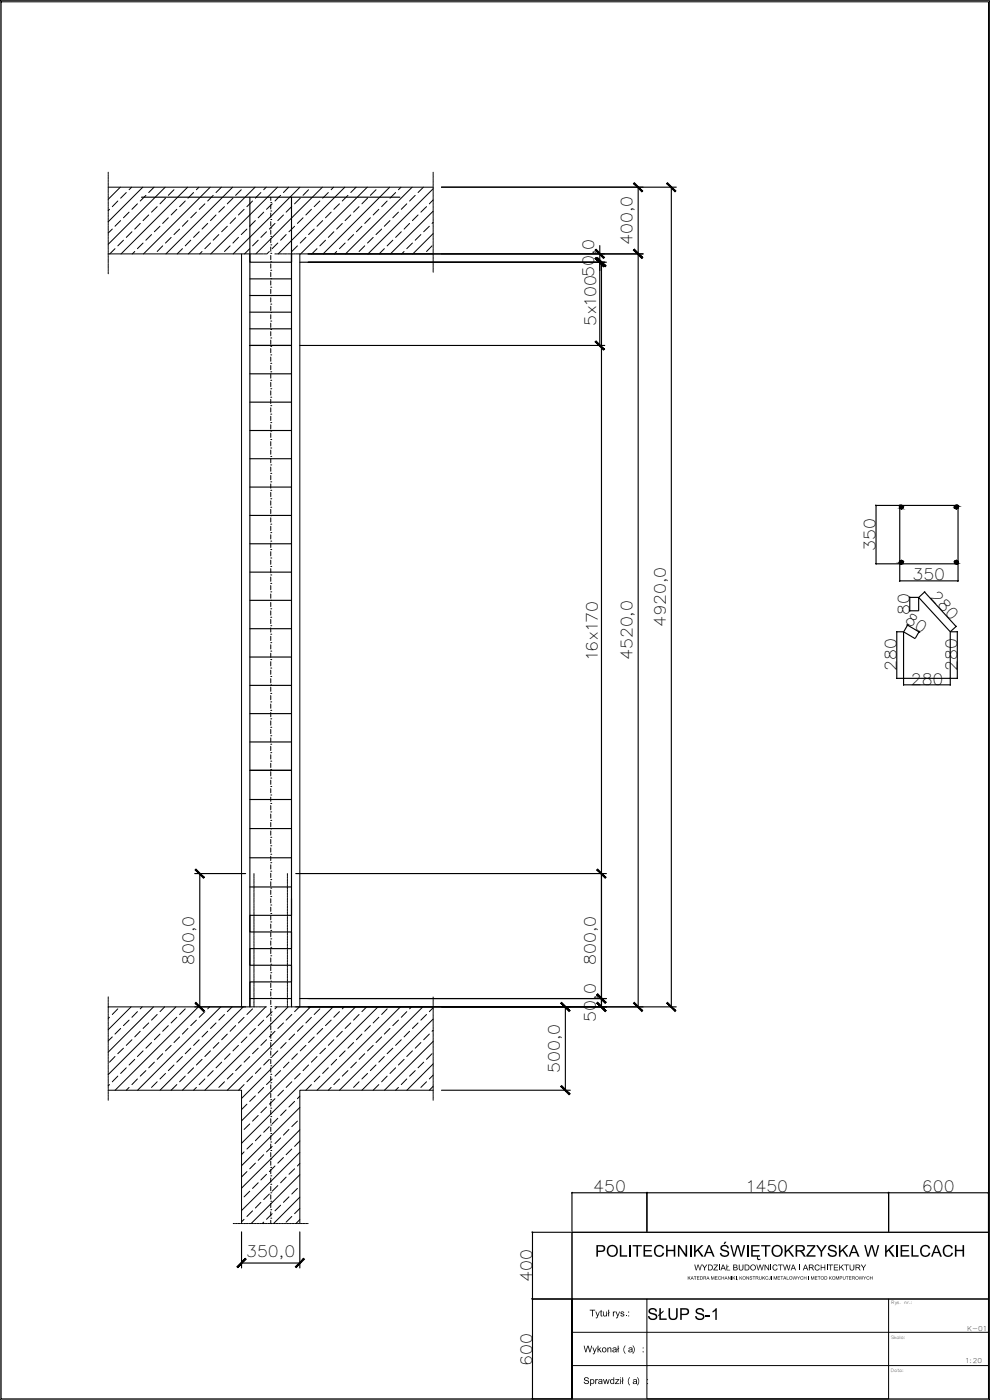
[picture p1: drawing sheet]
<svg xmlns="http://www.w3.org/2000/svg" width="297mm" height="420mm" viewBox="0 0 297 420" stroke-linecap="round" stroke-linejoin="round" font-family="sans-serif">
<defs><g id="words">
<g font-size="4.7">
<text x="189.8" y="73.5" transform="rotate(-90 189.8 73.5)">400,0</text>
<text x="178.9" y="97.8" transform="rotate(-90 178.9 97.8)">5x10050,0</text>
<text x="262.7" y="165.4" transform="rotate(-90 262.7 165.4)">350</text>
<text x="273.8" y="174.2">350</text>
<text x="278.9" y="179.2" transform="rotate(47 278.9 179.2)">280</text>
<text x="272.9" y="184.6" transform="rotate(-90 272.9 184.6)">80</text>
<text x="199.7" y="188.2" transform="rotate(-90 199.7 188.2)">4920,0</text>
<text x="271.3" y="186.8" transform="rotate(31 271.3 186.8)">80</text>
<text x="179.4" y="198.2" transform="rotate(-90 179.4 198.2)">16x170</text>
<text x="189.8" y="198.2" transform="rotate(-90 189.8 198.2)">4520,0</text>
<text x="269" y="201.5" transform="rotate(-90 269 201.5)">280</text>
<text x="287.1" y="201.5" transform="rotate(-90 287.1 201.5)">280</text>
<text x="273.3" y="205.4">280</text>
<text x="58.3" y="289.6" transform="rotate(-90 58.3 289.6)">800,0</text>
<text x="178.8" y="289.6" transform="rotate(-90 178.8 289.6)">800,0</text>
<text x="178.8" y="306.7" transform="rotate(-90 178.8 306.7)">50,0</text>
<text x="167.9" y="322.1" transform="rotate(-90 167.9 322.1)">500,0</text>
<text x="178" y="357.8">450</text>
<text x="224" y="357.8">1450</text>
<text x="276.6" y="357.8">600</text>
<text x="73.8" y="377.4">350,0</text>
<text x="159.6" y="384.7" transform="rotate(-90 159.6 384.7)">400</text>
<text x="159.6" y="409.8" transform="rotate(-90 159.6 409.8)">600</text>
</g>
<g font-size="2">
<text x="290.2" y="399.4">K-01</text>
<text x="289.7" y="409.2">1:20</text>
</g>
<g font-size="1.3">
<text x="267.4" y="391.5">Rys. nr.:</text>
<text x="267.3" y="401.8">Skala:</text>
<text x="267.3" y="411.6">Data:</text>
</g>
</g></defs>
<!-- layer: RAMKA -->
<path d="M0 .2h296.9v420h-296.9zM.3 .6h296.3v419.2h-296.3zM171.6 399.8h125v10h-125v10M194.1 389.8h102.5h-125v30v-50h125v50v-50h-125v50M266.6 389.8v30h-72.5v-30h-22.5v30" fill="none" stroke="#000" stroke-width=".3"/>
<!-- layer: POMOCNICZA -->
<g fill="none" stroke="#000" stroke-width=".3">
<path d="M32.5 51.7v.2M32.5 52v.3M32.5 52.5v.3M32.5 53v.3M32.5 53.4v.4M32.5 53.9v.3M32.5 54.4v.3M32.5 54.9v.3M32.5 55.3v.4M32.5 55.8v.3M32.5 56.3v.3M32.5 56.8v.3"/>
<path d="M32.5 57.2v.4M32.5 57.7v.3M32.5 58.2v.3M32.5 58.7v.3M32.5 59.1v.4M32.5 59.6v.3M36.1 56.2l-3.6 3.6M37.9 57.8l-1.7 1.7M39.5 56.2l-.8 .7M42.8 56.2l-10.3 10.3M43.8 58.6l-1.7 1.7M46.2 56.2l-1.6 1.6"/>
<path d="M49.6 56.2l-17.1 17.1v-.3M49.7 59.5l-1.7 1.7M52.2 56.9l-1.7 1.7M56.3 56.2l-20 20M58.1 57.8l-1.7 1.7M59.7 56.2l-.8 .7M63.1 56.2l-20 20M64 58.6l-1.7 1.7M66.4 56.2l-1.6 1.6M69.8 56.2l-20 20M69.9 59.5l-1.7 1.7M72.4 56.9l-1.7 1.7"/>
<path d="M76.5 56.2l-20 20M78.3 57.8l-1.7 1.7M79.9 56.2l-.8 .7M83.3 56.2l-20.1 20M84.2 58.6l-1.7 1.7M86.6 56.2l-1.6 1.6M90 56.2l-20 20M90.1 59.5l-1.7 1.7M92.6 56.9l-1.7 1.7M96.7 56.2l-19.9 20M98.5 57.8l-1.7 1.7M100.1 56.2l-.7 .7"/>
<path d="M103.5 56.2l-20 20M104.4 58.6l-1.7 1.7M106.8 56.2l-1.6 1.6M110.2 56.2l-20 20M110.3 59.5l-1.7 1.7M112.8 56.9l-1.7 1.7M116.9 56.2l-20 20M118.7 57.8l-1.7 1.7M120.3 56.2l-.8 .7M123.7 56.2l-20 20M124.6 58.6l-1.7 1.7M127 56.2l-1.6 1.6"/>
<path d="M130 56.6l-19.6 19.6M130 60l-1.2 1.2M130 51.7v.4M130 52.2v.4M130 52.7v.3M130 53.2v.3M130 53.7v.3M130 54.1v.4M130 54.6v.3M130 55.1v.3M130 55.6v.3M130 56v.4"/>
<path d="M130 56.5v.4M130 57v.3M130 57.5v.3M130 58v.3M130 58.4v.4M130 58.9v.3M130 59.4v.3M130 59.9v.3M32.5 60.1v.3M32.5 60.6v.3M32.5 61v.4M32.5 61.6v.2"/>
<path d="M32.5 62v.3M32.5 62.5v.3M32.5 62.9v.4M32.5 63.5v.3M32.5 63.9v.3M32.5 64.4v.3M32.5 64.9v.3M32.5 65.4v.3M32.5 65.8v.3M32.5 66.3v.3M32.5 66.8v.3M32.5 67.3v.3"/>
<path d="M32.5 67.7v.3M32.5 68.2v.3M32.5 68.7v.3M32.5 69.2v.3M32.5 70.1v.3M32.5 70.6v.3M32.5 71.1v.3M32.5 71.5v.3M32.5 72v.3M32.5 72.5v.3M32.5 73.4v.3M32.5 73.9v.4"/>
<path d="M32.5 74.4v.3M32.5 74.9v.3M32.5 75.4v.2M32.5 75.8v.4M32.5 76.3v.3M32.5 76.8v.3M32.5 77.3v.3M32.5 77.7v.4M32.5 78.2v.3M32.5 78.7v.3M32.5 79.2v.3M32.5 79.6v.4"/>
<path d="M32.9 62.8l-.4 .4M33.7 68.7l-1.2 1.2v-.3M34.5 74.6l-1.6 1.6M35.3 60.3l-1.6 1.7M36.2 66.2l-1.7 1.7M37 72.1l-1.7 1.7M38.7 63.7l-1.7 1.7M39.6 69.6l-1.7 1.6M40.4 75.5l-.7 .7M41.2 61.2l-1.6 1.6M42.1 67.1l-1.7 1.6M42.9 72.9l-1.7 1.7"/>
<path d="M44.6 64.5l-1.7 1.7M45.5 70.4l-1.7 1.7M47.2 62l-1.7 1.7M48 67.9l-1.7 1.7M48.8 73.8l-1.6 1.7M50.5 65.4l-1.7 1.7M51.4 71.2l-1.7 1.7M53 62.8l-1.6 1.7M53.9 68.7l-1.7 1.7M54.7 74.6l-1.5 1.6M55.6 60.3l-1.7 1.7M56.4 66.2l-1.7 1.7"/>
<path d="M57.2 72.1l-1.6 1.7M58.9 63.7l-1.7 1.7M59.8 69.6l-1.7 1.6M60.6 75.5l-.7 .7M61.5 61.2l-1.7 1.6M62.3 67.1l-1.7 1.6M63.2 72.9l-1.7 1.7M64.8 64.5l-1.6 1.7M65.7 70.4l-1.7 1.7M67.4 62l-1.7 1.7M68.2 67.9l-1.7 1.7M69 73.8l-1.6 1.7"/>
<path d="M70.7 65.4l-1.7 1.7M71.5 71.2l-1.6 1.7M72.5 76.2h.3M73 76.2h.3M73.2 62.8l-1.7 1.7M73.4 76.2h.3M73.9 76.2h.4M74.1 68.7l-1.7 1.7M74.4 76.2h.3M74.9 76.2h.3M74.9 74.6l-1.5 1.6M75.4 76.2h.2"/>
<path d="M75.8 60.3l-1.7 1.7M75.8 76.2h.4M76.3 76.2h.3M76.6 66.2l-1.7 1.7M76.8 76.2h.3M77.3 76.2h.3M77.5 72.1l-1.7 1.7M77.7 76.2h.4M78.2 76.2h.3M78.7 76.2h.3M79.1 63.7l-1.6 1.7M79.2 76.2h.3"/>
<path d="M79.6 76.2h.4M80 69.6l-1.7 1.6M80.8 75.5l-.7 .7M81.7 61.2l-1.7 1.6M82.5 76.2h.3M82.5 67.1l-1.7 1.6M83 76.2h.3M83.4 72.9l-1.7 1.7M83.4 76.2h.4M83.9 76.2h.3M84.4 76.2h.3M84.9 76.2h.3"/>
<path d="M85 64.5l-1.6 1.7M85.3 76.2h.4M85.8 76.2h.3M85.9 70.4l-1.7 1.7M86.3 76.2h.3M86.8 76.2h.3M87.2 76.2h.4M87.5 62l-1.6 1.7M87.7 76.2h.4M88.2 76.2h.3M88.4 67.9l-1.7 1.7M88.7 76.2h.3"/>
<path d="M89.2 76.2h.3M89.2 73.8l-1.7 1.7M89.6 76.2h.4M90.9 65.4l-1.7 1.7M91.8 71.2l-1.7 1.7M93.4 62.8l-1.6 1.7M94.3 68.7l-1.7 1.7M95.1 74.6l-1.5 1.6M96 60.3l-1.7 1.7M96.8 66.2l-1.7 1.7M97.7 72.1l-1.7 1.7M99.4 63.7l-1.7 1.7"/>
<path d="M100.2 69.6l-1.7 1.6M101 75.5l-.7 .7M101.9 61.2l-1.7 1.6M102.7 67.1l-1.7 1.6M103.5 72.9l-1.6 1.7M105.2 64.5l-1.7 1.7M106.1 70.4l-1.7 1.7M107.7 62l-1.6 1.7M108.6 67.9l-1.7 1.7M109.4 73.8l-1.7 1.7M111.1 65.4l-1.7 1.7M112 71.2l-1.7 1.7"/>
<path d="M113.7 62.8l-1.7 1.7M114.5 68.7l-1.7 1.7M115.3 74.6l-1.6 1.6M116.2 60.3l-1.7 1.7M117 66.2l-1.7 1.7M117.9 72.1l-1.7 1.7M119.5 63.7l-1.6 1.7M120.4 69.6l-1.7 1.6M121.2 75.5l-.7 .7M122 61.2l-1.6 1.6M122.9 67.1l-1.7 1.6M123.7 72.9l-1.7 1.7"/>
<path d="M125.4 64.5l-1.7 1.7M126.3 70.4l-1.7 1.7M128 62l-1.7 1.7M128.8 67.9l-1.7 1.7M129.6 73.8l-1.6 1.7M130 63.4l-12.9 12.8M130 70.1l-6.1 6.1M130 66.7l-.4 .4M130 60.3v.4M130 60.8v.3M130 61.3v.3M130 61.8v.3"/>
<path d="M130 62.2v.4M130 62.7v.3M130 63.2v.3M130 63.7v.3M130 64.1v.4M130 64.6v.3M130 65.1v.3M130 65.6v.3M130 66v.4M130 66.5v.3M130 67v.3M130 67.5v.3"/>
<path d="M130 67.9v.4M130 68.5v.2M130 68.9v.3M130 69.4v.3M130 69.9v.3M130 70.4v.3M130 70.8v.3M130 71.3v.3M130 71.8v.3M130 72.3v.3M130 72.7v.3M130 73.2v.3"/>
<path d="M130 73.7v.3M130 74.2v.3M130 74.6v.3M130 75.1v.3M130 75.6v.3M130 76.1v.3M130 76.5v.3M130 77v.3M130 77.5v.3M130 78v.3M130 78.4v.3M130 78.9v.3"/>
<path d="M130 79.4v.3M130 79.9v.3M32.5 80.1v.3M32.5 80.6v.3M32.5 81.1v.3M32.5 81.5v.4M32.5 82v.2M130 80.3v.3M130 80.8v.4M130 81.3v.4M76.2 262.2v.4M76.2 262.7v.4"/>
<path d="M76.2 263.2v.3M76.2 263.7v.3M76.2 264.2v.3M76.2 264.6v.4M76.2 265.1v.3M76.2 265.6v.3M76.2 266.1v.3M76.2 266.5v.4M76.2 267v.3M76.2 267.5v.3M76.2 268v.3M76.2 268.4v.4"/>
<path d="M76.2 268.9v.3M76.2 269.4v.3M76.2 269.9v.3M76.2 270.3v.4M76.2 270.8v.3M76.2 271.3v.3M76.2 271.8v.3M76.2 272.2v.4M76.2 272.8v.3M76.2 273.2v.3M76.2 273.7v.3M76.2 274.2v.3"/>
<path d="M76.2 274.7v.3M76.2 275.1v.3M76.2 275.6v.3M76.2 276.1v.3M76.2 276.6v.3M76.2 277v.3M76.2 277.5v.3M76.2 278v.3M76.2 278.5v.3M76.2 278.9v.3M76.2 279.4v.3M76.2 279.9v.3"/>
<path d="M86.2 262.2v.4M86.2 262.7v.4M86.2 263.2v.3M86.2 263.7v.3M86.2 264.2v.3M86.2 264.6v.4M86.2 265.1v.3M86.2 265.6v.3M86.2 266.1v.3M86.2 266.5v.4M86.2 267v.3M86.2 267.5v.3"/>
<path d="M86.2 268v.3M86.2 268.4v.4M86.2 268.9v.3M86.2 269.4v.3M86.2 269.9v.3M86.2 270.3v.4M86.2 270.8v.3M86.2 271.3v.3M86.2 271.8v.3M86.2 272.2v.4M86.2 272.8v.3M86.2 273.2v.3"/>
<path d="M86.2 273.7v.3M86.2 274.2v.3M86.2 274.7v.3M86.2 275.1v.3M86.2 275.6v.3M86.2 276.1v.3M86.2 276.6v.3M86.2 277v.3M86.2 277.5v.3M86.2 278v.3M86.2 278.5v.3M86.2 278.9v.3"/>
<path d="M86.2 279.4v.3M86.2 279.9v.3M32.5 299.2v.2M32.5 299.5v.3M76.2 280.4v.3M76.2 280.8v.3M76.2 281.3v.3M76.2 281.8v.3M76.2 282.3v.3M76.2 282.7v.3M76.2 283.2v.3M76.2 283.7v.3"/>
<path d="M76.2 284.2v.3M76.2 284.6v.3M76.2 285.1v.4M76.2 285.6v.3M76.2 286.1v.3M76.2 286.6v.3M76.2 287v.4M76.2 287.5v.3M76.2 288v.3M76.2 288.5v.3M76.2 288.9v.4M76.2 289.4v.3"/>
<path d="M76.2 289.9v.3M76.2 290.4v.3M76.2 290.8v.4M76.2 291.3v.3M76.2 291.8v.3M76.2 292.3v.3M76.2 292.7v.4M76.2 293.2v.3M76.2 293.7v.3M76.2 294.2v.3M76.2 294.6v.4M76.2 295.1v.3"/>
<path d="M76.2 295.6v.3M76.2 296.1v.3M76.2 296.5v.4M76.2 297v.3M76.2 297.5v.3M76.2 298v.3M76.2 298.5v.3M76.2 298.9v.4M76.2 299.4v.3M76.2 299.9v.3M86.2 280.4v.3M86.2 280.8v.3"/>
<path d="M86.2 281.3v.3M86.2 281.8v.3M86.2 282.3v.3M86.2 282.7v.3M86.2 283.2v.3M86.2 283.7v.3M86.2 284.2v.3M86.2 284.6v.3M86.2 285.1v.4M86.2 285.6v.3M86.2 286.1v.3M86.2 286.6v.3"/>
<path d="M86.2 287v.4M86.2 287.5v.3M86.2 288v.3M86.2 288.5v.3M86.2 288.9v.4M86.2 289.4v.3M86.2 289.9v.3M86.2 290.4v.3M86.2 290.8v.4M86.2 291.3v.3M86.2 291.8v.3M86.2 292.3v.3"/>
<path d="M86.2 292.7v.4M86.2 293.2v.3M86.2 293.7v.3M86.2 294.2v.3M86.2 294.6v.4M86.2 295.1v.3M86.2 295.6v.3M86.2 296.1v.3M86.2 296.5v.4M86.2 297v.3M86.2 297.5v.3M86.2 298v.3"/>
<path d="M86.2 298.5v.3M86.2 298.9v.4M86.2 299.4v.3M86.2 299.9v.3M130 299.2v.2M130 299.6v.2M32.5 300v.3M32.5 300.5v.3M32.5 300.9v.4M32.5 301.4v.4M32.5 301.9v.3M32.5 302.4v.3"/>
<path d="M32.5 302.9v.3M32.5 303.3v.4M32.5 303.8v.3M32.5 304.3v.3M32.5 304.8v.3M32.5 305.2v.4M32.5 305.7v.3M32.5 306.2v.3M32.5 306.7v.3M32.5 307.1v.4M32.5 307.6v.3M32.5 308.1v.3"/>
<path d="M32.5 308.6v.3M32.5 309.5v.3M32.5 310v.3M32.5 310.5v.3M32.5 310.9v.4M32.5 311.4v.3M32.5 311.9v.3M32.5 312.8v.4M32.5 313.4v.2M32.5 313.8v.3M32.5 314.3v.3M32.5 314.7v.4"/>
<path d="M32.5 315.3v.3M32.5 315.7v.3M32.5 316.2v.3M32.5 316.7v.3M32.5 317.2v.3M32.5 317.6v.3M32.5 318.1v.3M32.5 318.6v.3M32.5 319.1v.3M32.5 319.5v.3M32.5 320v.3M32.6 302.2l-.1 .1"/>
<path d="M32.9 305.3l-.4 .3M33.7 311.2l-1.2 1.2v.3M34.5 317.1l-1.6 1.7M35.3 302.8l-1.6 1.7M36.2 308.7l-1.7 1.6M37 314.6l-1.7 1.6M38.7 306.2l-1.7 1.6M39.3 302.2l-6.8 6.8v.4M39.6 312l-1.7 1.7M40.4 317.9l-1.7 1.7M41.2 303.6l-1.6 1.7M42.1 309.5l-1.7 1.7"/>
<path d="M42.7 302.2l-.6 .6M42.9 315.4l-1.7 1.7M44.6 307l-1.7 1.7M45.5 312.9l-1.7 1.7M46.1 302.2l-13.6 13.6M46.3 318.8l-1.7 1.7M47.2 304.5l-1.7 1.7M48 310.3l-1.7 1.7M48.8 316.2l-1.6 1.7M49.4 302.2l-1.4 1.4M50.5 307.8l-1.7 1.7M51.4 313.7l-1.7 1.7"/>
<path d="M52.2 319.6l-1.7 1.7M52.8 302.2l-20.3 20.3M53 305.3l-1.6 1.7M53.9 311.2l-1.7 1.7M54.7 317.1l-1.7 1.7M55.6 302.8l-1.7 1.7M56.4 308.7l-1.7 1.6M57.2 314.6l-1.6 1.6M58.9 306.2l-1.7 1.6M59.5 302.2l-25 25M59.8 312l-1.7 1.7M60.6 317.9l-1.7 1.7"/>
<path d="M61.5 303.6l-1.7 1.7M62.3 309.5l-1.7 1.7M62.9 302.2l-.6 .6M63.2 315.4l-1.7 1.7M64.8 307l-1.6 1.7M65.7 312.9l-1.7 1.7M66.3 302.2l-25 25M66.5 318.8l-1.7 1.7M67.4 304.5l-1.7 1.7M68.2 310.3l-1.7 1.7M69 316.2l-1.6 1.7M69.6 302.2l-1.4 1.4"/>
<path d="M70.7 307.8l-1.7 1.7M71.5 313.7l-1.6 1.7M72.4 319.6l-1.7 1.7M72.5 302.2h.3M73.2 305.3l-1.7 1.7M73.3 302.2h-.3l-25 25M73.4 302.2h.3M73.9 302.2h.4M74.1 311.2l-1.7 1.7M74.4 302.2h.3M74.9 302.2h.3M74.9 317.1l-1.7 1.7"/>
<path d="M75.4 302.2h.2M75.8 302.8l-1.7 1.7M75.8 302.2h.4M76.2 300.4v.3M76.2 300.8v.4M76.2 301.3v.3M76.2 301.8v.4M76.3 302.2h.3M76.6 308.7l-1.7 1.6M76.8 302.2h.3M77.3 302.2h.3M77.5 314.6l-1.7 1.6"/>
<path d="M77.7 302.2h.4M78.2 302.2h.3M78.7 302.2h.3M79.1 306.2l-1.6 1.6M79.2 302.2h.3M79.6 302.2h.4M79.7 302.2l-25 25M80 312l-1.7 1.7M80.8 317.9l-1.7 1.7M81.7 303.6l-1.7 1.7M82.5 302.2h.3M82.5 309.5l-1.7 1.7"/>
<path d="M83 302.2h.3M83.1 302.2l-.6 .6M83.4 315.4l-1.7 1.7M83.4 302.2h.4M83.9 302.2h.3M84.4 302.2h.3M84.9 302.2h.3M85 307l-1.6 1.7M85.3 302.2h.4M85.8 302.2h.3M85.9 312.9l-1.7 1.7M86.2 300.4v.3"/>
<path d="M86.2 300.8v.4M86.2 301.3v.3M86.2 301.8v.4M86.3 302.2h.3M86.4 302.2l-24.9 25M86.7 318.8l-1.7 1.7M86.8 302.2h.3M87.2 302.2h.4M87.5 304.5l-1.6 1.7M87.7 302.2h.4M88.2 302.2h.3M88.4 310.3l-1.7 1.7"/>
<path d="M88.7 302.2h.3M89.2 302.2h.3M89.2 316.2l-1.7 1.7M89.6 302.2h.4M89.8 302.2l-1.4 1.4M90.9 307.8l-1.7 1.7M91.8 313.7l-1.7 1.7M92.6 319.6l-1.7 1.7M93.2 302.2l-25 25M93.4 305.3l-1.6 1.7M94.3 311.2l-1.7 1.7M95.1 317.1l-1.7 1.7"/>
<path d="M96 302.8l-1.7 1.7M96.8 308.7l-1.7 1.6M97.7 314.6l-1.7 1.6M99.4 306.2l-1.7 1.6M99.9 302.2l-27.4 27.4M100.2 312l-1.7 1.7M101 317.9l-1.6 1.7M101.9 303.6l-1.7 1.7M102.7 309.5l-1.7 1.7M103.3 302.2l-.6 .6M103.5 315.4l-1.6 1.7M105.2 307l-1.7 1.7"/>
<path d="M106.1 312.9l-1.7 1.7M106.7 302.2l-34.2 34.2M106.9 318.8l-1.7 1.7M107.7 304.5l-1.6 1.7M108.6 310.3l-1.7 1.7M109.4 316.2l-1.7 1.7M110 302.2l-1.4 1.4M111.1 307.8l-1.7 1.7M112 313.7l-1.7 1.7M112.8 319.6l-1.7 1.7M113.4 302.2l-40.9 40.9M113.7 305.3l-1.7 1.7"/>
<path d="M114.5 311.2l-1.7 1.7M115.3 317.1l-1.6 1.7M116.2 302.8l-1.7 1.7M117 308.7l-1.7 1.6M117.9 314.6l-1.7 1.6M119.5 306.2l-1.6 1.6M120.1 302.2l-25 25M120.4 312l-1.7 1.7M121.2 317.9l-1.7 1.7M122 303.6l-1.6 1.7M122.9 309.5l-1.7 1.7M123.5 302.2l-.6 .6"/>
<path d="M123.7 315.4l-1.7 1.7M125.4 307l-1.7 1.7M126.3 312.9l-1.7 1.7M126.9 302.2l-25 25M127.1 318.8l-1.7 1.7M128 304.5l-1.7 1.7M128.8 310.3l-1.7 1.7M129.6 316.2l-1.6 1.7M130 305.8l-21.4 21.4M130 312.5l-14.6 14.7M130 319.3l-7.9 7.9M130 302.4l-1.2 1.2"/>
<path d="M130 309.2l-.4 .3M130 300v.3M130 300.5v.3M130 300.9v.4M130 301.5v.3M130 301.9v.3M130 302.4v.3M130 302.9v.3M130 303.4v.3M130 303.8v.3M130 304.3v.3M130 304.8v.3"/>
<path d="M130 305.3v.3M130 305.7v.3M130 306.2v.3M130 306.7v.3M130 307.2v.3M130 307.6v.3M130 308.1v.3M130 308.6v.3M130 309.1v.3M130 309.5v.3M130 310v.3M130 310.5v.3"/>
<path d="M130 311v.3M130 311.4v.3M130 311.9v.4M130 312.4v.3M130 312.9v.3M130 313.4v.2M130 313.8v.4M130 314.3v.3M130 314.8v.3M130 315.3v.3M130 315.7v.4M130 316.2v.3"/>
<path d="M130 316.7v.3M130 317.2v.3M130 317.6v.4M130 318.1v.3M130 318.6v.3M130 319.1v.3M130 319.5v.4M130 320v.3M32.5 320.5v.3M32.5 321v.3M32.5 321.4v.3M32.5 321.9v.3"/>
<path d="M32.5 322.4v.3M32.5 322.9v.3M32.5 323.3v.3M32.5 323.8v.3M32.5 324.3v.3M32.5 324.8v.3M32.5 325.2v.3M32.5 325.7v.4M32.5 326.2v.3M32.5 326.7v.3M32.5 327.2v.2M32.5 327.6v.4"/>
<path d="M32.5 328.1v.3M32.5 328.6v.3M32.5 329.1v.3M32.5 329.5v.4M32.5 330v.2M32.9 325.5l-.4 .4M35.3 323l-1.6 1.7M37.9 320.5l-1.7 1.7M38.7 326.3l-.8 .9M41.2 323.8l-1.6 1.7M43.8 321.3l-1.7 1.7M47.2 324.7l-1.7 1.6"/>
<path d="M49.7 322.2l-1.7 1.6M53 325.5l-1.6 1.7M55.6 323l-1.7 1.7M58.1 320.5l-1.7 1.7M58.9 326.3l-.8 .9M61.5 323.8l-1.7 1.7M64 321.3l-1.7 1.7M67.4 324.7l-1.7 1.6M69.9 322.2l-1.7 1.6M73.2 325.5l-1.6 1.7M74.1 331.4l-1.6 1.6M74.9 337.3l-1.7 1.7"/>
<path d="M75.8 323l-1.7 1.7M76.6 328.9l-1.7 1.6M77.5 334.8l-1.7 1.7M78.3 320.5l-1.7 1.7M79.1 326.3l-1.6 1.7M80 332.2l-1.7 1.7M80.8 338.1l-1.7 1.7M81.7 323.8l-1.7 1.7M82.5 329.7l-1.7 1.7M83.4 335.6l-1.7 1.7M84.2 321.3l-1.7 1.7M85 327.2l-1.6 1.7"/>
<path d="M85.9 333.1l-1.7 1.7M86.7 339l-1.7 1.7M87.5 324.7l-1.6 1.6M88.4 330.5l-1.7 1.7M89.2 336.5l-1.7 1.6M90 332.4l-17.5 17.4M90 339.1l-17.5 17.5M90 329l-.8 .7M90.1 322.2l-1.7 1.6M93.4 325.5l-1.6 1.7M96 323l-1.7 1.7M98.5 320.5l-1.7 1.7"/>
<path d="M99.4 326.3l-.9 .9M101.9 323.8l-1.7 1.7M104.4 321.3l-1.7 1.7M107.7 324.7l-1.6 1.6M110.3 322.2l-1.7 1.6M113.7 325.5l-1.7 1.7M116.2 323l-1.7 1.7M118.7 320.5l-1.7 1.7M119.5 326.3l-.8 .9M122 323.8l-1.6 1.7M124.6 321.3l-1.7 1.7M128 324.7l-1.7 1.6"/>
<path d="M130 326l-1.2 1.2M130 322.4v.3l-1.2 1.1M130 320.5v.3M130 321v.3M130 321.4v.4M130 321.9v.3M130 322.9v.3M130 323.3v.4M130 323.8v.3M130 324.3v.3M130 324.8v.3M130 325.2v.4"/>
<path d="M130 325.7v.4M130 326.2v.3M130 326.7v.3M130 327.2v.3M130 327.6v.4M130 328.1v.3M130 328.6v.3M130 329.1v.3M130 329.5v.4M130 330v.2M73.2 345.7l-.7 .8M74.1 351.6l-1.6 1.6"/>
<path d="M74.9 357.5l-1.7 1.7M75.8 343.2l-1.7 1.6M76.6 349.1l-1.7 1.7M77.5 355l-1.7 1.7M78.3 340.7l-1.7 1.6M79.1 346.5l-1.6 1.7M80 352.4l-1.7 1.7M80.8 358.4l-1.7 1.6M81.7 344l-1.7 1.7M82.5 349.9l-1.7 1.7M83.4 355.8l-1.7 1.7M84.2 341.5l-1.7 1.7"/>
<path d="M85 347.4l-1.6 1.7M85.9 353.3l-1.7 1.7M86.7 359.2l-1.7 1.6M87.5 344.8l-1.6 1.7M88.4 350.8l-1.7 1.6M89.2 356.7l-1.7 1.7M90 345.8l-17.5 17.5M90 352.6l-14.6 14.6M90 359.3l-7.9 7.9h-.3M90 342.4l-1.6 1.6M90 349.2l-.8 .7M70 367.2h.2"/>
<path d="M70.4 367.2h.3M70.8 367.2h.3M71.3 367.2h.3M71.8 367.2h.3M72.3 367.2h.3M72.7 367.2h.3M73.2 367.2h.3M73.2 365.9l-.7 .8M73.7 367.2h.3M74.2 367.2h.3M74.6 367.2h.3M75.1 367.2h.3"/>
<path d="M75.6 367.2h.3M75.8 363.4l-1.7 1.7M76.1 367.2h.3M76.5 367.2h.3M77 367.2h.3M77.5 367.2h.3M78 367.2h.3M78.3 360.8l-1.7 1.7M78.4 367.2h.3M78.9 367.2h.3M79.1 366.8l-.4 .4M79.4 367.2h.3"/>
<path d="M79.9 367.2h.3M80.3 367.2h.3M80.8 367.2h.4M81.3 367.2h.3M81.7 364.2l-1.7 1.7M82.3 367.2h.2M82.7 367.2h.4M83.2 367.2h.3M83.7 367.2h.3M84.2 367.2h.3M84.2 361.7l-1.7 1.7M84.6 367.2h.4"/>
<path d="M85.1 367.2h.3M85.6 367.2h.3M86.1 367.2h.3M86.5 367.2h.4M87 367.2h.3M87.5 367.2h.3M87.5 365.1l-1.6 1.7M88 367.2h.3M88.4 367.2h.4M88.9 367.2h.3M89.4 367.2h.3M89.9 367.2h.3"/>
<path d="M90 366l-1.2 1.2M90 362.7l-1.6 1.5M90.3 367.2h.4M90.8 367.2h.3M91.3 367.2h.3M91.8 367.2h.3M92.2 367.2h.3"/>
</g>
<!-- layer: OBRYS -->
<path d="M32.5 56.2h97.5M32.5 76.2h40v226h-40M130 76.2h-40v226h40M32.5 327.2h40v40M130 327.2h-40v40" fill="none" stroke="#000" stroke-width=".3"/>
<!-- layer: ZBROJENIE -->
<g fill="none" stroke="#000" stroke-width=".34">
<path d="M42.5 59.2h77.5M75 59.2v243v-2.5h12.5M87.5 59.2v243M132.5 56.2h70.4M191.5 56.2v246M201.4 56.2v246M75 76.2v2.5h12.5M87.5 78.7v-2.5v2.5M90 78.7h91.9M92.5 76.2h100.5M180 73.7v7.5M180 78.7v25"/>
<path d="M180.5 78.7v223.5M75 83.7h12.5M75 88.7h12.5M75 93.7h12.5M75 98.7h12.5M75 112.2h12.5M87.5 103.7h-12.5h12.5M90 103.7h91.4M75 120.7h12.5M75 129.2h12.5M75 137.7h12.5M75 146.2h12.5"/>
<path d="M75 154.7h12.5M262.7 151.7h7M262.8 151.7v17.5M270 151.7h17.4v17.5h-17.4zM75 163.2h12.5M75 171.7h12.5M262.7 169.2h7M270 169.4v5.1M270 174.3h17.4M272.9 179.3h2.6M273 179.2v4.2M277.4 177.7l9.5 10.3"/>
<path d="M277.5 177.6l-1.7 1.6M287.4 169.4v5.1M75 180.2h12.5M75 188.7h12.5M75 197.2h12.5M269 189.6h2M269.1 189.6v14M272.1 187.5l3.9 2.3M272.4 187.5l-1.1 1.9M272.9 183.3h2.6M275.6 183.3v-4l9.5 10.3v14h-14v-14l3.4 2M275.8 189.5l-1.1 1.9"/>
<path d="M285.2 189.6h2.1M286.9 188l-1.7 1.5M287.2 189.6v14M75 205.7h12.5M75 214.2h12.5M269 203.6h2M271.1 203.7v1.9M271.1 205.5h14M285.1 203.7v1.9M285.2 203.6h2.1M75 222.7h12.5M75 231.2h12.5"/>
<path d="M75 239.9h12.5M75 248.7h12.5M75 257.4h12.5M58.4 262.2h15.3M59.9 262.2v40M75 266.2h12.5M87.5 269.7v5h-12.5v5h12.5v5h-12.5v5h12.5v5h-12.5v5M88.7 262.2h93.2M90 299.7h91.9M58.4 302.2h15.3M88.7 302.2h114.2M169.6 302.2v25"/>
<path d="M132.5 327.2h38.6M171.6 357.8v11.8M171.6 358h125M194.1 357.8v11.8M266.6 357.8v11.8M296.6 357.8v11.8M72.5 369.7v10.8M72.5 379.1h17.5M90 369.7v10.8M159.6 369.8h11.8M159.8 369.8v50M159.6 389.8h11.8"/>
<path d="M159.6 419.8h11.8"/>
<circle cx="270.5" cy="152.2" r=".49"/>
<circle cx="287" cy="152.2" r=".49"/>
<circle cx="270.5" cy="168.7" r=".49"/>
<circle cx="287" cy="168.7" r=".49"/>
</g>
<!-- layer: OSIE -->
<g fill="none" stroke="#000" stroke-width=".3">
<path d="M81.2 59.2v1M81.2 60.8h.1M81.2 63.3h.1M81.2 65.9h.1M81.2 68.4h.1M81.2 71h.1M81.2 73.5h.1M81.2 76h.1M81.2 78.6h.1M81.2 61.4v1.3M81.2 64v1.2M81.2 66.5v1.3"/>
<path d="M81.2 69v1.3M81.2 71.6v1.3M81.2 74.1v1.3M81.2 76.7v1.2M81.2 79.2v1.3M81.2 81.1h.1M81.2 83.7h.1M81.2 86.2h.1M81.2 88.7h.1M81.2 91.3h.1M81.2 93.8h.1M81.2 96.4h.1"/>
<path d="M81.2 98.9h.1M81.2 81.7v1.3M81.2 84.3v1.3M81.2 86.8v1.3M81.2 89.4v1.2M81.2 91.9v1.3M81.2 94.4v1.3M81.2 97v1.3M81.2 99.5v1.3M81.2 101.4h.1M81.2 104h.1M81.2 106.5h.1"/>
<path d="M81.2 109.1h.1M81.2 111.6h.1M81.2 114.1h.1M81.2 116.7h.1M81.2 119.2h.1M81.2 102.1v1.2M81.2 104.6v1.3M81.2 107.1v1.3M81.2 109.7v1.3M81.2 112.2v1.3M81.2 114.8v1.2M81.2 117.3v1.3"/>
<path d="M81.2 119.8v1.3M81.2 121.8h.1M81.2 124.3h.1M81.2 126.8h.1M81.2 129.4h.1M81.2 131.9h.1M81.2 134.5h.1M81.2 137h.1M81.2 139.5h.1M81.2 122.4v1.3M81.2 124.9v1.3M81.2 127.5v1.2"/>
<path d="M81.2 130v1.3M81.2 132.5v1.3M81.2 135.1v1.3M81.2 137.6v1.3M81.2 142.1h.1M81.2 144.6h.1M81.2 147.2h.1M81.2 149.7h.1M81.2 152.2h.1M81.2 154.8h.1M81.2 157.3h.1M81.2 159.9h.1"/>
<path d="M81.2 140.2v1.2M81.2 142.7v1.3M81.2 145.2v1.3M81.2 147.8v1.3M81.2 150.3v1.3M81.2 152.9v1.2M81.2 155.4v1.3M81.2 157.9v1.3M81.2 162.4h.1M81.2 164.9h.1M81.2 167.5h.1M81.2 170h.1"/>
<path d="M81.2 172.6h.1M81.2 175.1h.1M81.2 177.6h.1M81.2 160.5v1.3M81.2 163v1.3M81.2 165.6v1.2M81.2 168.1v1.3M81.2 170.6v1.3M81.2 173.2v1.3M81.2 175.7v1.3M81.2 178.3v1.2M81.2 180.2h.1"/>
<path d="M81.2 182.7h.1M81.2 185.3h.1M81.2 187.8h.1M81.2 190.3h.1M81.2 192.9h.1M81.2 195.4h.1M81.2 198h.1M81.2 180.8v1.3M81.2 183.3v1.3M81.2 185.9v1.3M81.2 188.4v1.3M81.2 191v1.2"/>
<path d="M81.2 193.5v1.3M81.2 196v1.3M81.2 198.6v1.3M81.2 200.5h.1M81.2 203h.1M81.2 205.6h.1M81.2 208.1h.1M81.2 210.7h.1M81.2 213.2h.1M81.2 215.7h.1M81.2 218.3h.1M81.2 201.1v1.3"/>
<path d="M81.2 203.7v1.2M81.2 206.2v1.3M81.2 208.7v1.3M81.2 211.3v1.3M81.2 213.8v1.3M81.2 216.4v1.2M81.2 218.9v1.3M81.2 220.8h.1M81.2 223.4h.1M81.2 225.9h.1M81.2 228.4h.1M81.2 231h.1"/>
<path d="M81.2 233.5h.1M81.2 236.1h.1M81.2 238.6h.1M81.2 221.4v1.3M81.2 224v1.3M81.2 226.5v1.3M81.2 229.1v1.2M81.2 231.6v1.3M81.2 234.1v1.3M81.2 236.7v1.3M81.2 239.2v1.3M81.2 241.1h.1"/>
<path d="M81.2 243.7h.1M81.2 246.2h.1M81.2 248.8h.1M81.2 251.3h.1M81.2 253.8h.1M81.2 256.4h.1M81.2 258.9h.1M81.2 241.8v1.2M81.2 244.3v1.3M81.2 246.8v1.3M81.2 249.4v1.3M81.2 251.9v1.3"/>
<path d="M81.2 254.5v1.2M81.2 257v1.3M81.2 259.5v1.3M81.2 261.5h.1M81.2 264h.1M81.2 266.5h.1M81.2 269.1h.1M81.2 271.6h.1M81.2 274.2h.1M81.2 276.7h.1M81.2 279.2h.1M81.2 262.1v1.3"/>
<path d="M81.2 264.6v1.3M81.2 267.2v1.2M81.2 269.7v1.3M81.2 272.2v1.3M81.2 274.8v1.3M81.2 277.3v1.3M81.2 279.9v1.2M81.2 281.8h.1M81.2 284.3h.1M81.2 286.9h.1M81.2 289.4h.1M81.2 291.9h.1"/>
<path d="M81.2 294.5h.1M81.2 297h.1M81.2 299.6h.1M81.2 282.4v1.3M81.2 284.9v1.3M81.2 287.5v1.3M81.2 290v1.3M81.2 292.6v1.2M81.2 295.1v1.3M81.2 297.6v1.3M81.2 302.1h.1M81.2 304.6h.1"/>
<path d="M81.2 307.2h.1M81.2 309.7h.1M81.2 312.3h.1M81.2 314.8h.1M81.2 317.3h.1M81.2 319.9h.1M81.2 300.2v1.3M81.2 302.7v1.3M81.2 305.3v1.2M81.2 307.8v1.3M81.2 310.3v1.3M81.2 312.9v1.3"/>
<path d="M81.2 315.4v1.3M81.2 318v1.2M81.2 322.4h.1M81.2 325h.1M81.2 327.5h.1M81.2 330h.1M81.2 332.6h.1M81.2 335.1h.1M81.2 337.7h.1M81.2 320.5v1.3M81.2 323v1.3M81.2 325.6v1.3"/>
<path d="M81.2 328.1v1.3M81.2 330.7v1.2M81.2 333.2v1.3M81.2 335.7v1.3M81.2 338.3v1.3M81.2 340.2h.1M81.2 342.7h.1M81.2 345.3h.1M81.2 347.8h.1M81.2 350.4h.1M81.2 352.9h.1M81.2 355.4h.1"/>
<path d="M81.2 358h.1M81.2 340.8v1.3M81.2 343.4v1.2M81.2 345.9v1.3M81.2 348.4v1.3M81.2 351v1.3M81.2 353.5v1.3M81.2 356.1v1.2M81.2 358.6v1.3M81.2 360.5h.1M81.2 363.1h.1M81.2 365.6h.1"/>
<path d="M81.2 361.1v1.3M81.2 363.7v1.3M81.2 366.2v1"/>
</g>
<!-- layer: ZBROJENIE -->
<g fill="#000" stroke="#000" stroke-width=".3">
<path d="M270 151.8h.1zM286.8 152.7h.2zM286.8 152.7h.3zM270.3 169.2h.2zM270.3 169.2h.3z"/>
<path d="M190.1 55.1l2.5 2.5 .2-.3zM190.1 55.1l.2-.3 2.5 2.5z"/>
<path d="M200 55.1l2.5 2.5 .3-.3zM200 55.1l.3-.3 2.5 2.5z"/>
<path d="M178.6 75.1l2.8 2.2-2.5-2.5zM178.6 75.1l2.8 2.2-.3 .3z"/>
<path d="M190.3 74.8l-.2 .3 2.7 2.2zM190.1 75.1l2.7 2.2-.2 .3z"/>
<path d="M190.1 75.1l2.5 2.5 .2-.3zM190.1 75.1l.2-.3 2.5 2.5z"/>
<path d="M178.6 77.6l2.5 2.5 .3-.3zM178.6 77.6l.3-.3 2.5 2.5z"/>
<path d="M178.6 77.6l2.5 2.5 .3-.3zM178.6 77.6l.3-.3 2.5 2.5z"/>
<path d="M179.1 77.6l2.5 2.5 .2-.3zM179.3 77.3l2.5 2.5-2.7-2.2z"/>
<path d="M178.6 102.6l2.8 2.2-2.5-2.5zM178.6 102.6l2.8 2.2-.3 .3z"/>
<path d="M270 151.8h.2zM270 151.8h.1z"/>
<path d="M270 151.7h.2zM270 151.7h.3z"/>
<path d="M270 151.7h.2zM270 151.7l.2 .1z"/>
<path d="M270 151.7h.3zM270 151.7h.4z"/>
<path d="M270 151.7h.3zM270 151.7h.3z"/>
<path d="M270 151.7h.4zM270 151.7h.5z"/>
<path d="M270.4 151.7h.2zM270.3 151.7h.3z"/>
<path d="M270.3 151.7h.3zM270.3 151.7h.3z"/>
<path d="M270.3 152.7h.3zM270.3 152.7h.2z"/>
<path d="M270.3 151.7h.4zM270.2 151.7h.5z"/>
<path d="M270.3 152.7h.3zM270.3 152.7h.3z"/>
<path d="M270.2 151.7l.5 .1zM270.2 151.7l.5 .1z"/>
<path d="M270.2 152.6h.5zM270.2 152.6l.4 .1z"/>
<path d="M270.2 151.8h.6zM270.2 151.8h.6z"/>
<path d="M270.2 152.6h.5zM270.2 152.6h.5z"/>
<path d="M270.1 151.8h.7zM270.1 151.8h.7z"/>
<path d="M270.1 152.6h.7zM270.1 152.6h.6z"/>
<path d="M270.1 151.8l.7 .1zM270.1 151.8l.7 .1z"/>
<path d="M270.1 152.5h.7zM270.1 152.5l.7 .1z"/>
<path d="M270 151.9h.9zM270 151.9h.9z"/>
<path d="M270 152.5h.8zM270 152.5h.8z"/>
<path d="M270 151.9l.9 .1zM270 151.9l.9 .1z"/>
<path d="M270 152.4h.9zM270 152.4l.8 .1z"/>
<path d="M270 152l.9 .1zM270 152l.9 .1z"/>
<path d="M270 152.1h.9zM270 152.1h.9z"/>
<path d="M270 152.1l.9 .1zM270 152.1l.9 .1z"/>
<path d="M270 152.2h.9zM270 152.2h.9z"/>
<path d="M270 152.2l.9 .1zM270 152.2l.9 .1z"/>
<path d="M270 152.3l.9 .1zM270 152.3l.9 .1z"/>
<path d="M270 152.4h.9zM270 152.4h.9z"/>
<path d="M286.9 151.7h.2zM286.8 151.7h.3z"/>
<path d="M286.8 151.7h.3zM286.8 151.7h.3z"/>
<path d="M286.8 151.7h.4zM286.7 151.7h.5z"/>
<path d="M286.8 152.7h.3zM286.8 152.7h.3z"/>
<path d="M286.7 151.7l.5 .1zM286.7 151.7l.5 .1z"/>
<path d="M286.7 152.6h.5zM286.7 152.6l.4 .1z"/>
<path d="M286.7 151.8h.6zM286.6 151.8h.7z"/>
<path d="M286.7 152.6h.5zM286.7 152.6h.5z"/>
<path d="M286.6 151.8h.7zM286.6 151.8h.7z"/>
<path d="M286.6 152.6h.7zM286.6 152.6h.6z"/>
<path d="M286.6 151.8l.8 .1zM286.6 151.8l.8 .1z"/>
<path d="M286.6 152.5h.7zM286.6 152.5l.7 .1z"/>
<path d="M286.6 151.9h.8zM286.6 151.9h.8z"/>
<path d="M286.6 152.5h.8zM286.6 152.5h.7z"/>
<path d="M286.5 151.9l.9 .1zM286.5 151.9l.9 .1z"/>
<path d="M286.5 152l.9 .1zM286.5 152l.9 .1z"/>
<path d="M286.5 152.4h.9zM286.5 152.4h.9z"/>
<path d="M286.5 152.4h.9zM286.5 152.4l.9 .1z"/>
<path d="M286.9 151.7h.5zM286.9 151.7h.5z"/>
<path d="M287 151.7h.4zM287 151.7h.4z"/>
<path d="M287.1 151.7h.3zM287.1 151.7h.3z"/>
<path d="M287.1 151.7h.3zM287.1 151.7h.3z"/>
<path d="M287.2 151.7l.2 .1zM287.2 151.7l.2 .1z"/>
<path d="M287.2 151.8h.2zM287.2 151.8h.2z"/>
<path d="M287.3 151.8h.1zM287.3 151.8h.1z"/>
<path d="M286.5 152.1h.9zM286.5 152.1h.9z"/>
<path d="M286.5 152.1l.9 .1zM286.5 152.1l.9 .1z"/>
<path d="M286.4 152.2h1zM286.4 152.2h1z"/>
<path d="M286.5 152.2l.9 .1zM286.5 152.2l.9 .1z"/>
<path d="M286.5 152.3h.9zM286.5 152.3l.9 .1z"/>
<path d="M270 169h.1zM270 169h.1z"/>
<path d="M270 169l.1 .1zM270 169l.1 .1z"/>
<path d="M270 169.1h.2zM270 169.1h.2z"/>
<path d="M270 169.1h.2zM270 169.1h.2z"/>
<path d="M270 169.1l.3 .1zM270 169.1l.3 .1z"/>
<path d="M270 169.2h.3zM270 169.2h.3z"/>
<path d="M270 169.2h.4zM270 169.2h.4z"/>
<path d="M270 169.2h.5zM270 169.2h.5z"/>
<path d="M270.4 168.2h.2zM270.3 168.2h.3z"/>
<path d="M270.3 168.2h.3zM270.3 168.2h.3z"/>
<path d="M270.3 168.2h.4zM270.2 168.2h.5z"/>
<path d="M270.3 169.2h.3zM270.3 169.2h.3z"/>
<path d="M270.2 168.2l.5 .1zM270.2 168.2l.5 .1z"/>
<path d="M270.2 169.1h.5zM270.2 169.1l.4 .1z"/>
<path d="M270.2 168.3h.6zM270.2 168.3h.6z"/>
<path d="M270.2 169.1h.5zM270.2 169.1h.5z"/>
<path d="M270.1 168.3l.7 .1zM270.1 168.4h.7z"/>
<path d="M270.1 169.1h.7zM270.1 169.1h.6z"/>
<path d="M270.1 168.4h.7zM270.1 168.4h.7z"/>
<path d="M270.1 169h.7zM270.1 169l.7 .1z"/>
<path d="M270 168.4h.9zM270 168.4h.9z"/>
<path d="M270 169h.8zM270 169h.8z"/>
<path d="M270 168.4l.9 .1zM270 168.4l.9 .1z"/>
<path d="M270 168.9h.9zM270 168.9l.8 .1z"/>
<path d="M270 168.5l.9 .1zM270 168.5l.9 .1z"/>
<path d="M270 168.6h.9zM270 168.6h.9z"/>
<path d="M270 168.6l.9 .1zM270 168.6l.9 .1z"/>
<path d="M270 168.7h.9zM270 168.7h.9z"/>
<path d="M270 168.7l.9 .1zM270 168.7l.9 .1z"/>
<path d="M270 168.8l.9 .1zM270 168.8l.9 .1z"/>
<path d="M270 168.9h.9zM270 168.9h.9z"/>
<path d="M286.9 168.2h.2zM286.8 168.2h.3z"/>
<path d="M286.8 168.2h.3zM286.8 168.2h.3z"/>
<path d="M286.8 169.2h.3zM286.8 169.2h.2z"/>
<path d="M286.8 168.2h.4zM286.7 168.2h.5z"/>
<path d="M286.8 169.2h.3zM286.8 169.2h.3z"/>
<path d="M286.7 168.2l.5 .1zM286.7 168.2l.5 .1z"/>
<path d="M286.7 169.1h.5zM286.7 169.1l.4 .1z"/>
<path d="M286.7 168.3h.6zM286.6 168.3h.7z"/>
<path d="M286.7 169.1h.5zM286.7 169.1h.5z"/>
<path d="M286.6 168.3l.7 .1zM286.6 168.3l.7 .1z"/>
<path d="M286.6 169.1h.7zM286.6 169.1h.6z"/>
<path d="M286.6 168.4h.8zM286.6 168.4h.8z"/>
<path d="M286.6 169h.7zM286.6 169l.7 .1z"/>
<path d="M286.6 168.4h.8zM286.6 168.4h.8z"/>
<path d="M286.6 169h.8zM286.6 169h.7z"/>
<path d="M286.5 168.4l.9 .1zM286.5 168.4l.9 .1z"/>
<path d="M286.5 168.5l.9 .1zM286.5 168.5l.9 .1z"/>
<path d="M286.5 168.9h.9zM286.5 168.9h.9z"/>
<path d="M286.5 168.9h.9zM286.5 168.9l.9 .1z"/>
<path d="M286.5 168.6h.9zM286.5 168.6h.9z"/>
<path d="M286.5 168.6l.9 .1zM286.5 168.6l.9 .1z"/>
<path d="M286.4 168.7h1zM286.4 168.7h1z"/>
<path d="M286.5 168.7l.9 .1zM286.5 168.7l.9 .1z"/>
<path d="M286.5 168.8h.9zM286.5 168.8l.9 .1z"/>
<path d="M287.3 169.1h.1zM287.2 169.1h.2z"/>
<path d="M287.2 169.1h.2zM287.2 169.1h.2z"/>
<path d="M287.2 169.1l.2 .1zM287.1 169.2h.3z"/>
<path d="M287.1 169.2h.3zM287.1 169.2h.3z"/>
<path d="M287.1 169.2h.3zM287 169.2h.4z"/>
<path d="M287 169.2h.4zM286.9 169.2h.5z"/>
<path d="M58.5 261.1l2.5 2.5 .3-.3zM58.5 261.1l.3-.3 2.5 2.5z"/>
<path d="M179.1 261.1l2.5 2.5 .2-.3zM179.3 260.8l2.5 2.5-2.7-2.2z"/>
<path d="M179.3 298.3l-.2 .3 2.7 2.2zM179.1 298.6l2.7 2.2-.2 .3z"/>
<path d="M58.8 300.8l-.3 .3 2.8 2.2zM58.5 301.1l2.8 2.2-.3 .3z"/>
<path d="M168.2 301.1l2.5 2.5 .3-.3zM168.2 301.1l.3-.3 2.5 2.5z"/>
<path d="M179.3 300.8l-.2 .3 2.7 2.2zM179.1 301.1l2.7 2.2-.2 .3z"/>
<path d="M179.3 300.8l-.2 .3 2.7 2.2zM179.1 301.1l2.7 2.2-.2 .3z"/>
<path d="M179.1 298.6l2.5 2.5 .2-.3zM179.3 298.3l2.5 2.5-2.7-2.2z"/>
<path d="M190.3 300.8l-.2 .3 2.7 2.2zM190.1 301.1l2.7 2.2-.2 .3z"/>
<path d="M200.3 300.8l-.3 .3 2.8 2.2zM200 301.1l2.8 2.2-.3 .3z"/>
<path d="M168.2 326.1l2.8 2.2-2.5-2.5zM168.2 326.1l2.8 2.2-.3 .2z"/>
<path d="M73.6 377.7l-2.2 2.7 2.5-2.5zM73.6 377.7l-2.2 2.7-.3-.2z"/>
<path d="M88.6 380.2l.3 .2 2.2-2.7zM91.1 377.7l.3 .2-2.5 2.5z"/>
</g>
<!-- layer: OPISY -->
<g fill="#000">
<path d="M186 373.7h.4v3h1.8v.4h-2.2zM188.8 373.7h.5v3.4h-.5zM189.8 373.7h2.8v.4h-1.2v3h-.4v-3h-1.2zM193.1 373.7h2.5v.4h-2.1v1.1h2v.3h-2v1.2h2.2v.4h-2.6zM196.6 374.1l1-.5h.7l.7 .5 .2 .5-.4 .1-.6-.6h-.9l-.6 .9 .1 1.2 .6 .6h.8l.6-.9 .5 .1-.5 .9-1.1 .3-1.1-.4-.4-1v-.9zM199.9 373.7h.4v1.4h1.8v-1.4h.5v3.4h-.5v-1.6h-1.8v1.6h-.4zM203.4 373.7h.5l1.8 2.7v-2.7h.5v3.4h-.5l-1.9-2.7v2.7h-.4zM207 373.7h.4v3.4h-.4zM208.3 379.5h.3l.3 1.5 .4-1.5h.3l.4 1.5 .4-1.5h.2l-.5 1.8h-.2l-.4-1.6-.5 1.6h-.2zM208.2 373.7h.5v1.7l1.7-1.7h.7l-1.5 1.4 1.6 2h-.7l-1.2-1.7-.6 .6v1.1h-.5zM210.6 379.5h.3l.5 .9 .4-.8 .4-.1-.7 1v.8h-.2v-.8zM219.1 373.7h.5l.7 3 .8-3h.6l.7 3 .7-3h.5l-1 3.4h-.4l-.8-3-.9 3h-.5z"/>
<path d="M224.1 373.7h.5v3.4h-.5zM225.4 373.7h2.5v.4h-2.1v1.1h2v.3h-2v1.2h2.2v.4h-.5l-.1 .5 .3 .3 .5-.2v.3h-1v-.9h-1.8zM226.9 379.5h.3l.3 1.5 .4-1.5h.3l.4 1.5 .3-1.5h.3l-.5 1.8h-.2l-.5-1.6-.4 1.6h-.2zM228.4 373.7h2.7v.4h-1.1v3h-.5v-3h-1.1zM233.5 379.5h1.4v.2h-.6v1.6h-.2v-1.6h-.6zM234.9 379.5h.3l.3 1.5 .4-1.5h.3l.4 1.5 .3-1.5h.3l-.5 1.8h-.2l-.4-1.6-.5 1.6h-.2zM235.4 373.7h.5v1.7l1.7-1.7h.7l-1.5 1.4 1.5 2h-.6l-1.2-1.7-.6 .6v1.1h-.5zM242.1 373.7h2.5v.4l-2.1 2.6h2.2v.4h-2.8v-.4l2.2-2.6h-2zM244.9 373.7h.5l1.1 1.6 1-1.6h.6l-1.4 2v1.4h-.5v-1.4zM248.5 379.5h1.4v.2h-.6v1.6h-.2v-1.6h-.6zM248.8 373.9l1.1-.3 .9 .5 .2 .6h-.4l-.2-.4-.5-.3-.7 .1-.3 .4 .2 .4 1.9 .7 .1 .9-.5 .6-1.3 .1-.8-.6-.2-.6h.5l.2 .6 .6 .2 .7-.1 .4-.4-.3-.5-1.4-.4-.4-.4-.1-.6zM251.7 373.7h.5v1.7l1.7-1.7h.7l-1.5 1.4 1.5 2h-.6l-1.2-1.7-.6 .6v1.1h-.5z"/>
<path d="M253.3 379.5h1.4v.2h-.6v1.6h-.2v-1.6h-.6zM258.3 379.5h.3l.5 .9 .4-.8 .4-.1-.7 1v.8h-.2v-.8zM259.3 373.7h.5l.6 3 .9-3h.5l.8 3 .8-3h.4l-1 3.4h-.4l-.9-3-.8 3h-.5zM265.6 373.7h.4v1.7l1.8-1.7h.6l-1.4 1.4 1.5 2h-.7l-1.2-1.7-.6 .6v1.1h-.4zM268.9 373.7h.5v3.4h-.5zM270.2 373.7h2.6v.4h-2.1v1.1h1.9v.3h-1.9v1.2h2.1v.4h-2.6zM273.5 373.7h.4v3h1.7v.4h-2.1zM276.4 374.2l1.1-.6h.7l.7 .5 .2 .5-.5 .1-.6-.7-.8 .1-.4 .3-.3 .9 .2 1 .7 .5 .9-.2 .4-.7 .4 .1-.5 .9-1.1 .3-1.1-.5-.3-1zM283.3 374.1l1-.5h.6l.7 .5 .3 .5-.5 .1-.5-.6h-1l-.6 .9 .2 1.3 .6 .5h.8l.6-.9 .5 .1-.6 .9-1.1 .3-1-.4-.4-1v-.9zM286.5 373.7h.5v1.4h1.8v-1.4h.5v3.4h-.5v-1.6h-1.8v1.6h-.5zM177 393.1h1.6v.2h-.7v1.8h-.3v-1.8h-.6zM178.6 393.6h.3l.4 1.2 .4-1.2h.3l-.9 2h-.3l.4-.5z"/>
<path d="M180.2 393.3l.3-.2v.5h.2l-.2 .2v1h.2v.3l-.5-.3v-1h-.2zM181 393.6h.2l.2 1.3 .4-.1 .1-1.2h.2v1.5l-.2-.3-.3 .3-.6-.2zM182.5 393.1h.3v.8l.1-.2-.1 1.4h-.3v-.8l-.2 .1zM183.9 393.6h.2v.2l.3-.2 .3 .1-.5 .3-.1 1.1h-.2zM184.7 393.6h.3l.4 1.2 .4-1.2h.2l-.9 2h-.3l.5-.5zM186.2 393.8l.4-.2 .6 .2 .1 .2h-.2l-.2-.2-.5 .1v.2l.9 .3-.1 .6-.6 .1-.4-.3-.1-.2h.3l.2 .3 .5-.2-.9-.5zM187.7 394.8h.3v.3h-.3zM194.7 393l.8-.4h.8l.6 .3 .2 .7-.4 .1-.2-.5-.4-.2h-.6l-.5 .3 .2 .5 1.4 .5 .5 .3 .1 .7-.4 .6-1.3 .3-.9-.6-.2-.6h.5l.2 .5 .5 .2h.7l.5-.3-.3-.7-1.3-.3-.5-.4-.1-.6zM197.8 392.6h.5v1.4l.8-.7v.4l-.8 .7v1.3h1.7v.4h-2.2v-1.3l-.3 .3v-.4l.3-.3zM200.6 392.6h.4l.1 2.6 .2 .4 .6 .2 .5-.1 .4-.3 .1-2.8h.4v2.5l-.6 .9-1.2 .2-.6-.4-.3-.8zM206.4 383l.1 .5 .7-.5-.4 .5 .4 .5-.5-.5-.3 .5zM208.2 383h.8l-.3 .2v.8h-.2v-.8z"/>
<path d="M209.1 383h.7l-.5 .2v.3h.5l-.5 .1v.3l.5 .1h-.7zM208.8 393l.8-.4h.8l.7 .4 .1 .6-.4 .1-.2-.6-.4-.1h-.7l-.4 .4 .2 .4 1.9 .8 .1 .8-.4 .6-1.3 .2-.9-.6-.1-.6h.4l.2 .4 .5 .3h.8l.4-.4-.2-.5-1.9-.8zM211.8 394.6h1.3v.5h-1.3zM213.4 383h.2l.3 .9 .4-.9v1l-.1-.8-.3 .8-.4-.8-.1 .8zM213.8 393.5l1.3-.9v3.5h-.5v-2.7l-.8 .5zM214.5 383h.8l-.6 .2v.3h.5l-.5 .1v.3l.6 .1h-.8zM214.1 379.5h1.3l-1.1 1.5h1.1v.3h-1.4l1.1-1.6h-1zM215.7 379.5h.2v1.8h-.2zM215.5 383.2l.7-.1 .1 .2-.6-.1-.1 .4 .1 .3h.4l.1-.2 .1 .2-.7 .1zM216.5 383l.1 .5h.5l.2-.5v1l-.2-.4h-.5l-.1 .4zM218 379.5h.2v.7l.4-.3-.4 .5v.7h.9v.2h-1.1v-.7l-.2 .1zM218.4 383l.7 .8 .1-.8v1l-.6-.8-.2 .8z"/>
<path d="M219.5 383l.1 1zM219.8 383h.2v.5l.6-.5-.4 .5 .4 .5-.5-.5-.3 .5zM220.8 383l.1 1zM221.1 383.9h.2l-.1 .3zM221.9 383l.1 .5 .7-.5-.4 .5 .5 .5-.6-.5-.3 .5zM221.7 379.5h.2v1.3l.2 .3 .7-.2v-1.4h.3l-.1 1.4-.3 .4h-.6l-.4-.3zM223.9 383l.7 .8 .1-.8v1l-.6-.8-.2 .8zM225 383.2h.6l.1 .1-.2-.1-.5 .1 .7 .3-.1 .4-.7-.1v-.2l.7 .2-.1-.3-.5-.1zM225.8 383h.8l-.3 .2v.8l-.2-.8zM227.8 383l.2 .9h.3l.2-.9-.1 1-.6-.1zM228.7 383l.2 .5 .6-.5-.3 .5 .4 .5-.6-.5-.3 .5zM229.7 383.2l.2-.2 .6 .2v.1l-.5-.2-.2 .3 .2 .5 .5-.2-.2 .3-.6-.1z"/>
<path d="M229.4 379.5h.2l.9 1.4v-1.4h.3v1.8h-.3l-.9-1.4v1.4h-.2zM231 383h.2v.8l-.4 .2-.2-.2 .4 .1zM231.2 379.5h.2v1.8h-.2zM231.4 383l.1 1zM232.2 383h.2l.2 .9 .3-.9h.2v1l-.1-.8-.3 .8-.4-.8-.1 .8zM231.9 379.8l.6-.3 .7 .3 .1 .2-.3 .1-.1-.3-.4-.1-.5 .4 .1 .7 .3 .3h.4l.3-.4h.2l-.3 .5-.6 .1-.4-.2-.2-.5zM233.3 383h.8l-.6 .2v.3h.5l-.5 .1v.3l.6 .1h-.8zM234.2 383h.8l-.3 .2v.8l-.2-.8zM236.1 383l.1 .9 .4 .1h-.5zM237.8 383l.3 .9 .3-.9h.1l.3 .9 .3-.9-.3 1-.3-.8-.4 .8zM239.7 379.5h.3v1.8h-.3zM239.1 383l.5 .5 .4-.5-.4 1z"/>
<path d="M240.2 383.2l.2-.2 .6 .2-.5-.1-.3 .3 .2 .5 .6-.2-.2 .3-.6-.1zM241.2 383l.1 .5h.5l.1-.5v1l-.1-.4h-.5l-.1 .4zM242.6 383l.1 1zM243.3 383h.2l.3 .9 .3-.9h.2v1l-.1-.8-.3 .8-.4-.8-.2 .8zM244.5 383h.7l-.6 .2v.3h.6l-.6 .1v.3l.6 .1h-.7zM244.6 379.8l.5-.3 .7 .3 .1 .2-.2 .1-.2-.3-.4-.1-.5 .5 .1 .5 .3 .4 1-.4-.3 .5-.7 .1-.4-.3-.2-.5zM245.4 383h.7l-.3 .2v.8l-.1-.8zM246.3 379.5h.2v.7h.9v-.7h.2v1.8h-.2v-.9h-.9v.9h-.2zM248 379.5h.3v1.8h-.3zM248.8 383l.1 .5 .7-.5-.5 .5 .5 .5-.6-.5-.2 .5zM250.2 379.5h1.3v.2h-1.1v.6h1v.1h-1v.6h1.1v.3h-1.3zM250.8 383h.2l.2 .9 .3-.9h.3v1l-.2-.8-.3 .8-.4-.8-.1 .8z"/>
<path d="M251.8 379.5h.2v.9l.9-.9h.3l-.7 .7 .7 1.1h-.3l-.6-.9-.3 .3v.6h-.2zM252.9 383l.2 .9h.4l.2-.9-.2 1-.6-.1zM253.8 383h.8l-.3 .2v.8l-.2-.8zM254.8 383h.7l-.6 .2v.3h.5l-.5 .1v.3l.6 .1h-.7zM254.9 379.5h.2l.1 1.4 .2 .2 .6-.2 .1-1.4h.2v1.4l-.3 .4h-.6l-.4-.3zM257.7 383l.3 .9 .2-.9h.2l.2 .9 .4-.9-.3 1-.4-.8-.4 .8zM259 383l.4 .5 .5-.5-.4 1zM260.1 383.2l.7-.1 .1 .2-.4-.2-.4 .2 .2 .6 .6-.2-.2 .3-.6-.1zM261 383l.2 .5h.5l.1-.5v1l-.1-.4h-.5l-.2 .4zM175.3 413.6l.3-.3 1 .3 .1 .3-.6-.3-.6 .2 .1 .3 1.1 .4v.4l-.2 .3-.8 .2-.4-.3-.2-.4 .8 .5 .6-.3-.1-.3-1.1-.5zM175.1 403.9h.3l.4 1.7 .4-1.7h.4l.4 1.7 .4-1.7h.3l-.6 1.9h-.2l-.5-1.7-.5 1.7h-.3zM177.8 404.4h.2l.4 1.2 .5-1.2h.2l-.6 1.6-.4 .4-.2-.2h.2l.2-.4z"/>
<path d="M178.6 413.9h.3v.2l.1-.2h.4l-.1 .3-.4 .1v1.1h-.3zM179.3 403.9h.2v1.1l.6-.6h.3l-.5 .5 .6 .9h-.3l-.5-.7-.2 .7h-.2zM180.9 413.9h.3l.3 1.1 .3-1.1h.3l.2 1.1 .4-1.1h.2l-.4 1.5h-.3l-.3-1.2-.2 1.2h-.3zM182.2 404.4l.3 .2 .3-.2 .5 .1 .1 1.3h-.2l-.2-1.2-.5 .1v1.1h-.3zM185.3 403.9h.3v.7l.2-.1-.2 1.3h-.3v-.8l-.1 .2zM184.6 413.9h1.2l-.9 1.3h.9v.2h-1.3l1-1.3h-.9zM186.7 413.3h.2v.8l.2-.1-.2 1.4h-.2v-.8l-.2 .1zM187.5 403.8l.2 .1-.4 .6-.1 .7 .5 .9-.1 .2-.5-.9v-.9zM188.8 413.4h.3l-.5 .9 .1 .8 .4 .6-.2 .1-.5-1.1zM189.9 403.8l.6 1.1-.1 .7-.5 .7-.1-.2 .4-.8v-.8l-.4-.6zM191.3 413.3l.5 .9-.1 .8-.4 .8-.2-.2 .5-1-.5-1.2z"/>
<path d="M178.9 373.7h1.9l.6 .3 .2 .5-.1 .7-.4 .4-1.7 .2v1.3h-.5zM179.4 374.1v1.2h1.1l.6-.3-.2-.8z"/>
<path d="M182 375.4a1.76 1.76 0 0 1 3.5 0 1.76 1.76 0 0 1-3.5 0zM183 374.2l-.5 .8 .3 1.3 .6 .5 1-.2 .5-.8-.2-1.2-.7-.6z"/>
<path d="M212.4 379.5h.9l.4 .3 .2 .9-.3 .5-1.2 .1zM212.6 379.7v1.3h.8l.2-.3-.1-.8z"/>
<path d="M212.5 373.7h.5l1.4 3.4h-.5l-.4-1h-1.5l-.4 1h-.4zM212.7 374l-.5 1.7h1.2z"/>
<path d="M216.2 374.1l.9-.5 .9 .1 .5 .3 .2 .7h-.5l-.1-.4-.5-.3-.6 .1-.4 .3 .2 .5 1.8 .7 .2 .7-.4 .6-1.1 .3-1.1-.4-.2-.8h.5l.2 .6 .6 .2 .7-.1 .4-.4-.4-.6-1.7-.6zM217.4 372.7h.6l-.5 .6h-.4z"/>
<path d="M223.4 379.5h.9l.4 .3 .2 .8-.3 .5-1.2 .2zM223.6 379.7v1.3h.8l.2-.3v-.7l-.3-.3z"/>
<path d="M225.1 380.4a.88 .88 0 0 1 1.7 0 .88 .88 0 0 1-1.7 0zM225.3 380.4a.66 .66 0 0 0 1.3 0 .66 .66 0 0 0-1.3 0z"/>
<path d="M231.4 375.4a1.76 1.76 0 0 1 3.5 0 1.76 1.76 0 0 1-3.5 0zM232.4 374.2l-.4 .8 .2 1.3 .7 .5 .9-.2 .6-.9-.3-1.3-.9-.4z"/>
<path d="M238.7 373.7h2l.6 .2 .2 1-.4 .5-.6 .2 1.3 1.5h-.6l-.7-1.1-.5-.4h-.8v1.5h-.5zM239.2 374.1v1.1h1.5l.3-.4v-.4l-.3-.3z"/>
<path d="M255.9 373.7h.6l1.4 3.4h-.6l-.3-1h-1.5l-.4 1h-.5zM256.2 374l-.6 1.7h1.2z"/>
<path d="M280.7 373.7h.5l1.4 3.4h-.5l-.4-1h-1.5l-.4 1h-.4zM280.9 374l-.6 1.7h1.2z"/>
<path d="M188.5 393.6h.3v.3h-.3zM188.5 394.8h.3v.3h-.3z"/>
<path d="M204.1 392.6h2l.7 .7v.6l-.4 .6-.5 .2h-1.3v1.4h-.5zM204.6 393v1.3h1.2l.4-.3 .1-.5-.3-.4z"/>
<path d="M207.6 383l.6 1-.3-.2h-.4l-.3 .2zM207.6 383.2l-.1 .4h.4z"/>
<path d="M210.1 383l.7 .2-.1 .8h-.6zM210.2 383.2v.7h.4l.1-.5z"/>
<path d="M211.1 383l.7 .2v.3l-.2 .1 .3 .4-.5-.4h-.2l-.1 .4zM211.2 383.2v.3l.5-.1v-.2z"/>
<path d="M212.3 383l.6 1-.3-.2h-.4l-.2 .2zM212.4 383.2l-.1 .4h.3z"/>
<path d="M216.8 379.5h.3l.7 1.8h-.2l-.3-.6h-.7l-.2 .6h-.2zM217 379.7l-.3 .8h.6z"/>
<path d="M217.8 383l.5 1-.2-.2h-.5l-.2 .2zM217.8 383.2l-.1 .4h.3z"/>
<path d="M220 379.5l1.2 .2-.2 .7 .4 .4-.3 .4-1.1 .1zM220.3 379.7v.5l.7-.1-.1-.4zM220.3 380.4v.6h.7v-.5z"/>
<path d="M222.8 383.5a.5 .5 0 0 1 1 0 .5 .5 0 0 1-1 0zM222.9 383.5a.37 .37 0 0 0 .7 0 .37 .37 0 0 0-.7 0z"/>
<path d="M226.7 383l.8 .2v.3l-.3 .1 .4 .4-.5-.4h-.2l-.2 .4zM226.9 383.2v.3l.5-.2z"/>
<path d="M235.4 383l.5 1-.2-.2h-.5l-.2 .2zM235.5 383.2l-.2 .4h.3z"/>
<path d="M236.7 383.5a.5 .5 0 0 1 1 0 .5 .5 0 0 1-1 0zM236.9 383.5a.37 .37 0 0 0 .7 0 .37 .37 0 0 0-.7 0z"/>
<path d="M237.9 379.5h.2l.7 1.8h-.2l-.2-.6h-.7l-.3 .6h-.2zM238 379.7l-.3 .8h.6z"/>
<path d="M241.6 379.5h.2l.7 1.8h-.2l-.2-.6h-.8l-.2 .6h-.2zM241.7 379.7l-.3 .8h.6z"/>
<path d="M242.7 379.5h1l.4 .2-.1 .6-.4 .2 .7 .8h-.4l-.5-.8h-.4v.8h-.3zM243 379.7v.6h.7l.2-.2-.2-.4z"/>
<path d="M246.2 383.5a.51 .51 0 0 1 1 0 .51 .51 0 0 1-1 0zM246.4 383.6a.36 .36 0 0 0 .7 0 .36 .36 0 0 0-.7 0z"/>
<path d="M247.4 383l.7 .2 .1 .5-.2 .3h-.6zM247.5 383.2v.7h.4l.1-.6z"/>
<path d="M249.6 383.5a.5 .5 0 0 1 1 0 .5 .5 0 0 1-1 0zM249.8 383.5a.38 .38 0 0 0 .7 0 .38 .38 0 0 0-.7 0z"/>
<path d="M252 383h.5l.2 .3-.1 .3h-.5v.4zM252.1 383.2v.3h.5l-.1-.3z"/>
<path d="M255.7 383l.8 .2v.3l-.3 .1 .4 .4-.6-.4h-.2l-.1 .4zM255.8 383.2v.3l.5-.1v-.2z"/>
<path d="M256.6 383.5a.5 .5 0 0 1 1 0 .5 .5 0 0 1-1 0zM256.7 383.5a.4 .4 0 0 0 .8 0 .4 .4 0 0 0-.8 0z"/>
<path d="M256.7 379.5l1.3 .1 .1 .5-.5 .4 .6 .8h-.3l-.6-.8h-.4v.8h-.2zM256.9 379.7v.6l1-.2-.2-.4z"/>
<path d="M177.1 413.9l.2 .2 .2-.2h.5l.4 .7-.5 .8-.6-.2v.7h-.2zM177.5 414.1l-.2 .7 .5 .4 .3-.3v-.6z"/>
<path d="M179.6 414.1l.3-.2 .8 .2 .1 1.3-.3-.2-.8 .2-.2-.2 .2-.6 .8-.2-.2-.3-.6 .3-.2-.1zM179.8 414.8l.1 .4 .6-.2v-.4z"/>
<path d="M180.5 405.1a.75 .75 0 0 1 1.5 0 .75 .75 0 0 1-1.5 0zM180.8 405.2a.5 .5 0 0 0 1 0 .5 .5 0 0 0-1 0z"/>
<path d="M183.2 414.1l.2-.2 .7 .2v-.8h.2v2.1l-.2-.2-.2 .2-.7-.2-.2-.3zM183.5 414.1l-.2 .8 .4 .3 .3-.2 .1-.6-.2-.3z"/>
<path d="M183.8 404.6l.4-.2 .7 .1 .1 1.3-1.2-.1 .1-.6 .8-.2-.1-.3h-.4l-.2 .2zM184 405.3v.3l.4 .1 .3-.6z"/>
<path d="M186.1 413.9h.2v1.5h-.2zM186.1 413.3h.2v.3h-.2z"/>
<path d="M188.6 404.6l.4-.2 .7 .1 .2 1.3-1.3-.1-.1-.4 .2-.2 .8-.2-.1-.3h-.4l-.2 .2h-.2zM188.9 405.3a.33 .33 0 0 0 .4 .4 .33 .33 0 0 0 .1-.6z"/>
<path d="M190 414.1l1-.1 .2 1.4-.3-.2-.3 .2-.7-.2 .1-.5 .9-.3-.3-.3-.7 .2zM190.1 414.9l.1 .3h.3l.3-.2 .1-.4z"/>
<path d="M192.8 404.4h.3v.3h-.3zM192.8 405.6h.3v.2h-.3z"/>
<path d="M194.2 413.9h.2v.3h-.2zM194.2 415.1h.2v.3h-.2z"/>
</g>
<!-- layer: ZBROJENIE -->
<g fill="none" stroke="#000" stroke-width=".3">
<path d="M262.7 151.6l.3 .2M262.7 169.1l.3 .2M270.1 174.2l-.3 .3M272.9 179.2l.1 .2M277.3 177.7h.2M287.6 174.2l-.3 .3M269 189.5l.2 .2M272.5 187.6l-.3 .1M272.9 183.2l.1 .1M275.9 189.6l-.3 .1M286.8 188h.1M287.1 189.5l.2 .2"/>
<path d="M269 203.5l.2 .2M271.2 205.5l-.1 .1M285.2 205.5l-.1 .1M287.1 203.5l.2 .2M171.7 357.8l-.2 .3M194.2 357.8l-.2 .3M266.7 357.8l-.2 .3M296.7 357.8l-.2 .3M159.6 369.7l.3 .3M159.6 389.7l.3 .3M159.6 419.7l.3 .2"/>
</g>
<use href="#words"/>
</svg>
